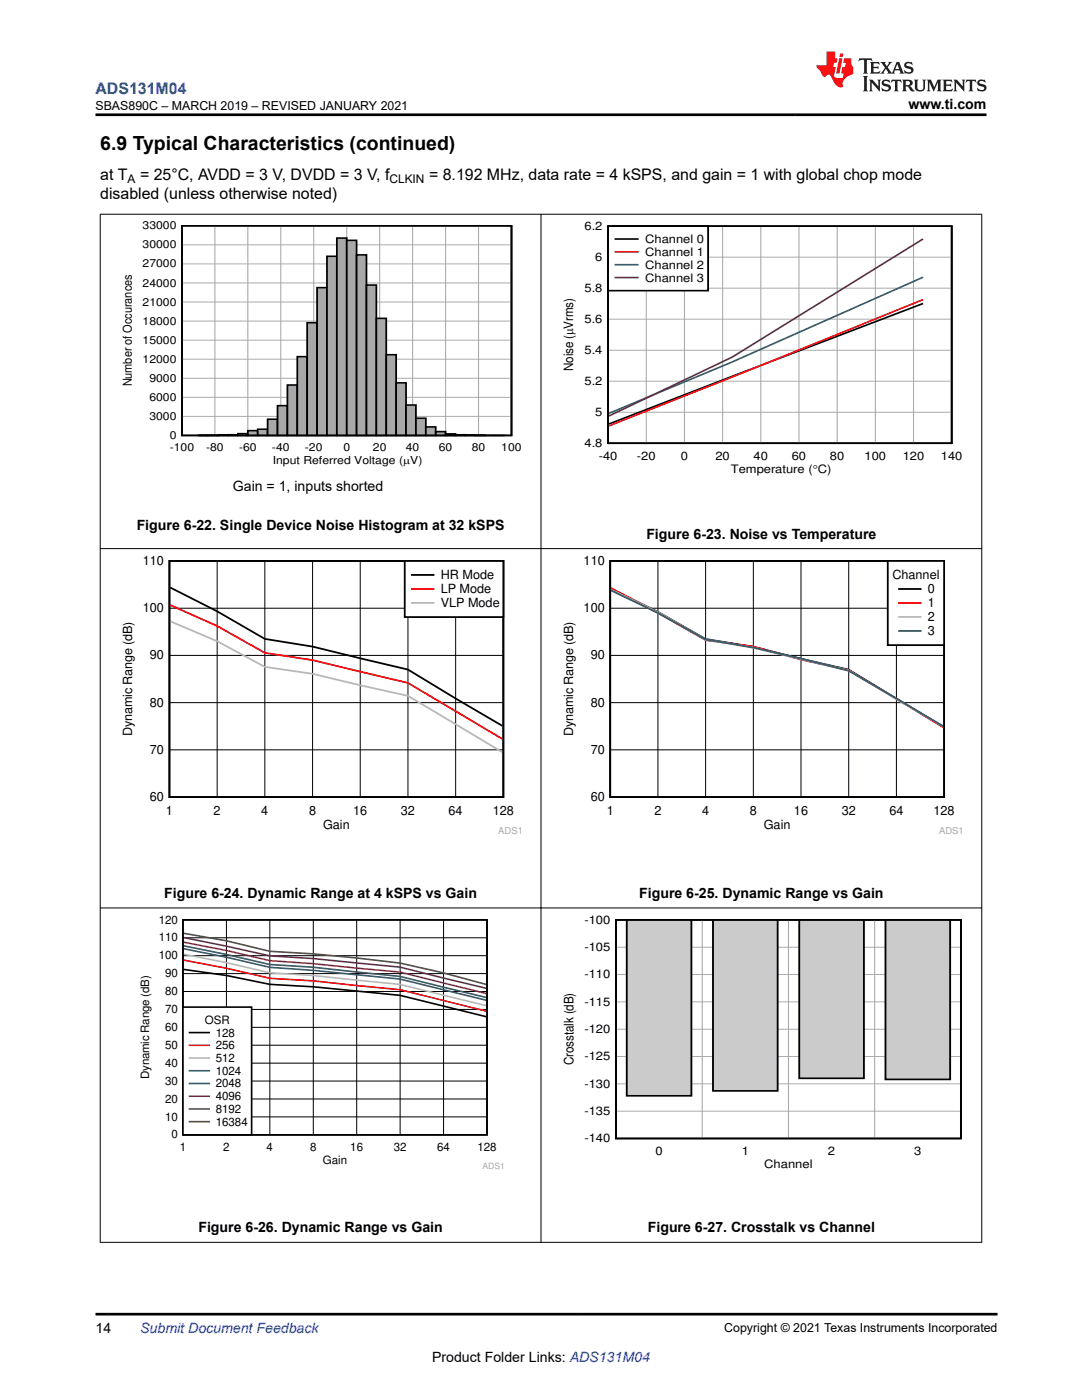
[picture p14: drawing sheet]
<svg xmlns="http://www.w3.org/2000/svg" width="216mm" height="279mm" viewBox="0 0 216 279" stroke-linecap="round" stroke-linejoin="round" font-family="sans-serif">
<defs><g id="words">
<text font-size="3.9" x="20" y="29.9">6.9 Typical Characteristics (continued)</text>
<text font-size="3.2" fill="#00f" x="19" y="18.7">ADS131M04</text>
<g font-size="3.2">
<text x="20" y="35.8">at T</text>
<text x="27.9" y="35.8">= 25°C, AVDD = 3 V, DVDD = 3 V, f</text>
<text x="85.6" y="35.8">= 8.192 MHz, data rate = 4 kSPS, and gain = 1 with global chop mode</text>
<text x="20" y="39.6">disabled (unless otherwise noted)</text>
</g>
<g font-size="2.8">
<text x="181.3" y="21.8">www.ti.com</text>
<text x="46.5" y="97.9">Gain = 1, inputs shorted</text>
<text x="27.3" y="105.7">Figure 6-22. Single Device Noise Histogram at 32 kSPS</text>
<text x="129" y="107.5">Figure 6-23. Noise vs Temperature</text>
<text x="32.8" y="179.2">Figure 6-24. Dynamic Range at 4 kSPS vs Gain</text>
<text x="127.5" y="179.2">Figure 6-25. Dynamic Range vs Gain</text>
<text x="39.6" y="245.9">Figure 6-26. Dynamic Range vs Gain</text>
<text x="129.3" y="245.8">Figure 6-27. Crosstalk vs Channel</text>
<text x="19" y="266.1">14</text>
<text x="86.2" y="271.7">Product Folder Links: ADS131M04</text>
</g>
<text font-size="2.8" fill="#00f" x="28" y="266.1">Submit Document Feedback</text>
<g font-size="2.6">
<text x="114.4" y="74" transform="rotate(-90 114.4 74)">Noise (PVrms)</text>
<text x="114.4" y="212.6" transform="rotate(-90 114.4 212.6)">Crosstalk (dB)</text>
</g>
<g font-size="2.5">
<text x="19.1" y="21.9">SBAS890C – MARCH 2019 – REVISED JANUARY 2021</text>
<text x="28.5" y="112.8">110</text>
<text x="116.5" y="112.8">110</text>
<text x="87.9" y="115.6">HR Mode</text>
<text x="87.9" y="118.4">LP Mode</text>
<text x="178.1" y="115.6">Channel</text>
<text x="185.1" y="118.4">0</text>
<text x="28.5" y="122.2">100</text>
<text x="87.9" y="121.2">VLP Mode</text>
<text x="116.5" y="122.2">100</text>
<text x="185.1" y="121.2">1</text>
<text x="185.1" y="124">2</text>
<text x="29.9" y="131.6">90</text>
<text x="117.9" y="131.6">90</text>
<text x="185.1" y="126.8">3</text>
<text x="29.9" y="141">80</text>
<text x="117.9" y="141">80</text>
<text x="26.4" y="146.8" transform="rotate(-90 26.4 146.8)">Dynamic Range (dB)</text>
<text x="114.3" y="146.8" transform="rotate(-90 114.3 146.8)">Dynamic Range (dB)</text>
<text x="29.9" y="150.4">70</text>
<text x="117.9" y="150.4">70</text>
<text x="29.9" y="159.9">60</text>
<text x="117.9" y="159.9">60</text>
<text x="33.1" y="162.7">1</text>
<text x="42.6" y="162.7">2</text>
<text x="52.1" y="162.7">4</text>
<text x="61.7" y="162.7">8</text>
<text x="64.5" y="165.5">Gain</text>
<text x="70.5" y="162.7">16</text>
<text x="80" y="162.7">32</text>
<text x="89.5" y="162.7">64</text>
<text x="98.3" y="162.7">128</text>
<text x="121.1" y="162.7">1</text>
<text x="130.6" y="162.7">2</text>
<text x="140.1" y="162.7">4</text>
<text x="149.6" y="162.7">8</text>
<text x="152.4" y="165.5">Gain</text>
<text x="158.4" y="162.7">16</text>
<text x="167.9" y="162.7">32</text>
<text x="177.5" y="162.7">64</text>
<text x="186.3" y="162.7">128</text>
<text x="144.5" y="265.8">Copyright © 2021 Texas Instruments Incorporated</text>
</g>
<g font-size="2.4">
<text x="25.5" y="36.5">A</text>
<text x="77.7" y="36.5">CLKIN</text>
<text x="26.3" y="77.1" transform="rotate(-90 26.3 77.1)">Number of Occurances</text>
</g>
<g font-size="2.3">
<text x="116.6" y="45.9">6.2</text>
<text x="118.8" y="52.1">6</text>
<text x="128.7" y="48.5">Channel 0</text>
<text x="128.7" y="51.1">Channel 1</text>
<text x="128.7" y="53.6">Channel 2</text>
<text x="116.6" y="58.3">5.8</text>
<text x="128.7" y="56.2">Channel 3</text>
<text x="116.6" y="64.4">5.6</text>
<text x="116.6" y="70.6">5.4</text>
<text x="116.6" y="76.8">5.2</text>
<text x="118.8" y="83">5</text>
<text x="116.6" y="89.2">4.8</text>
<text x="119.5" y="91.8">-40</text>
<text x="127.1" y="91.8">-20</text>
<text x="135.9" y="91.8">0</text>
<text x="142.8" y="91.8">20</text>
<text x="145.8" y="94.3">Temperature (qC)</text>
<text x="150.4" y="91.8">40</text>
<text x="158" y="91.8">60</text>
<text x="165.6" y="91.8">80</text>
<text x="172.5" y="91.8">100</text>
<text x="180.1" y="91.8">120</text>
<text x="187.8" y="91.8">140</text>
<text x="31.7" y="184.3">120</text>
<text x="116.6" y="184.3">-100</text>
<text x="31.7" y="191.5">100</text>
<text x="31.7" y="187.9">110</text>
<text x="116.6" y="189.8">-105</text>
<text x="33" y="195">90</text>
<text x="116.6" y="195.2">-110</text>
<text x="33" y="202.2">70</text>
<text x="33" y="198.6">80</text>
<text x="116.6" y="200.7">-115</text>
<text x="33" y="209.3">50</text>
<text x="33" y="205.8">60</text>
<text x="40.9" y="204.3">OSR</text>
<text x="43.1" y="206.9">128</text>
<text x="43.1" y="209.4">256</text>
<text x="116.6" y="206.1">-120</text>
<text x="29.8" y="215.3" transform="rotate(-90 29.8 215.3)">Dynamic Range (dB)</text>
<text x="33" y="212.9">40</text>
<text x="43.1" y="211.9">512</text>
<text x="43.1" y="214.5">1024</text>
<text x="116.6" y="211.6">-125</text>
<text x="33" y="220.1">20</text>
<text x="33" y="216.5">30</text>
<text x="43.1" y="217">2048</text>
<text x="43.1" y="219.6">4096</text>
<text x="116.6" y="217">-130</text>
<text x="33" y="223.6">10</text>
<text x="34.2" y="227.2">0</text>
<text x="43.1" y="222.1">8192</text>
<text x="43.1" y="224.6">16384</text>
<text x="116.6" y="227.9">-140</text>
<text x="116.6" y="222.5">-135</text>
<text x="35.9" y="229.7">1</text>
<text x="44.5" y="229.7">2</text>
<text x="53.2" y="229.7">4</text>
<text x="61.9" y="229.7">8</text>
<text x="64.4" y="232.3">Gain</text>
<text x="69.9" y="229.7">16</text>
<text x="78.6" y="229.7">32</text>
<text x="87.2" y="229.7">64</text>
<text x="95.3" y="229.7">128</text>
<text x="130.8" y="230.5">0</text>
<text x="148" y="230.5">1</text>
<text x="152.5" y="233.1">Channel</text>
<text x="165.2" y="230.5">2</text>
<text x="182.4" y="230.5">3</text>
</g>
<g font-size="2.2">
<text x="28.4" y="45.8">33000</text>
<text x="28.4" y="53.4">27000</text>
<text x="28.4" y="49.6">30000</text>
<text x="28.4" y="57.2">24000</text>
<text x="28.4" y="64.8">18000</text>
<text x="28.4" y="61">21000</text>
<text x="28.4" y="68.6">15000</text>
<text x="28.4" y="72.4">12000</text>
<text x="29.8" y="76.2">9000</text>
<text x="29.8" y="83.8">3000</text>
<text x="29.8" y="80">6000</text>
<text x="33.9" y="87.6">0</text>
<text x="33.9" y="90.1">-100</text>
<text x="41.1" y="90.1">-80</text>
<text x="47.7" y="90.1">-60</text>
<text x="54.3" y="90.1">-40</text>
<text x="54.4" y="92.6">Input Referred Voltage (PV)</text>
<text x="60.8" y="90.1">-20</text>
<text x="68.5" y="90.1">0</text>
<text x="74.4" y="90.1">20</text>
<text x="81" y="90.1">40</text>
<text x="87.6" y="90.1">60</text>
<text x="94.1" y="90.1">80</text>
<text x="100" y="90.1">100</text>
</g>
<g font-size="1.9" fill="#a8a8a8">
<text x="99.4" y="166.5">ADS1</text>
<text x="187.4" y="166.5">ADS1</text>
</g>
<text font-size="1.7" fill="#a8a8a8" x="96.3" y="233.3">ADS1</text>
</g></defs>
<path d="M36.3 45.1h65.8v41.8h-65.8z" fill="none" stroke="#000" stroke-width=".33"/>
<g fill="none" stroke="#a8a8a8" stroke-width=".2">
<path d="M36.3 56.5h65.8M36.3 52.7h65.8M36.3 48.9h65.8M42.9 45.1v41.8M49.5 45.1v41.8M56 45.1v41.8M62.6 45.1v41.8M69.2 45.1v41.8M75.8 45.1v41.8M82.3 45.1v41.8M88.9 45.1v41.8M95.5 45.1v41.8"/>
<path d="M36.3 79.3h65.8M36.3 75.5h65.8M36.3 71.7h65.8M36.3 67.9h65.8M36.3 64.1h65.8M36.3 60.3h65.8M36.3 83.1h65.8"/>
</g>
<path d="M39.6 86.9h2z" fill-rule="evenodd" fill="#a8a8a8"/>
<path d="M39.6 86.9h2z" fill="none" stroke="#000" stroke-width=".33"/>
<path d="M41.6 86.9h1.9z" fill-rule="evenodd" fill="#a8a8a8"/>
<path d="M41.6 86.9h1.9z" fill="none" stroke="#000" stroke-width=".33"/>
<path d="M43.5 86.8l2 .1z" fill-rule="evenodd" fill="#a8a8a8"/>
<path d="M43.5 86.8l2 .1z" fill="none" stroke="#000" stroke-width=".33"/>
<path d="M45.5 86.8h2v.1h-2z" fill-rule="evenodd" fill="#a8a8a8"/>
<path d="M45.5 86.8h2v.1h-2z" fill="none" stroke="#000" stroke-width=".33"/>
<path d="M47.5 86.5h2v.4h-2z" fill-rule="evenodd" fill="#a8a8a8"/>
<path d="M47.5 86.5h2v.4h-2z" fill="none" stroke="#000" stroke-width=".33"/>
<path d="M49.5 85.9h1.9v1h-1.9z" fill-rule="evenodd" fill="#a8a8a8"/>
<path d="M49.5 85.9h1.9v1h-1.9z" fill="none" stroke="#000" stroke-width=".33"/>
<path d="M51.4 85.7h2v1.2h-2z" fill-rule="evenodd" fill="#a8a8a8"/>
<path d="M51.4 85.7h2v1.2h-2z" fill="none" stroke="#000" stroke-width=".33"/>
<path d="M53.4 83.7h2v3.2h-2z" fill-rule="evenodd" fill="#a8a8a8"/>
<path d="M53.4 83.7h2v3.2h-2z" fill="none" stroke="#000" stroke-width=".33"/>
<path d="M55.4 81h2v5.9h-2z" fill-rule="evenodd" fill="#a8a8a8"/>
<path d="M55.4 81h1.9v5.9h-1.9z" fill="none" stroke="#000" stroke-width=".33"/>
<path d="M57.3 76.8h2v10.1h-2z" fill-rule="evenodd" fill="#a8a8a8"/>
<path d="M57.3 76.8h2v10.1h-2z" fill="none" stroke="#000" stroke-width=".33"/>
<path d="M59.3 71.2h2v15.7h-2z" fill-rule="evenodd" fill="#a8a8a8"/>
<path d="M59.3 71.2h2v15.7h-2z" fill="none" stroke="#000" stroke-width=".33"/>
<path d="M61.3 64.4h2v22.5h-2z" fill-rule="evenodd" fill="#a8a8a8"/>
<path d="M61.3 64.4h2v22.5h-2z" fill="none" stroke="#000" stroke-width=".33"/>
<path d="M63.3 57.4h2v29.5h-2z" fill-rule="evenodd" fill="#a8a8a8"/>
<path d="M63.3 57.4h1.9v29.5h-1.9z" fill="none" stroke="#000" stroke-width=".33"/>
<path d="M65.2 51.1h2v35.8h-2z" fill-rule="evenodd" fill="#a8a8a8"/>
<path d="M65.2 51.1h2v35.8h-2z" fill="none" stroke="#000" stroke-width=".33"/>
<path d="M67.2 47.5h2v39.4h-2z" fill-rule="evenodd" fill="#a8a8a8"/>
<path d="M67.2 47.5h2v39.4h-2z" fill="none" stroke="#000" stroke-width=".33"/>
<path d="M69.2 48h2v38.9h-2z" fill-rule="evenodd" fill="#a8a8a8"/>
<path d="M69.2 48h2v38.9h-2z" fill="none" stroke="#000" stroke-width=".33"/>
<path d="M71.2 50.9h1.9v36h-1.9z" fill-rule="evenodd" fill="#a8a8a8"/>
<path d="M71.2 50.9h1.9v36h-1.9z" fill="none" stroke="#000" stroke-width=".33"/>
<path d="M73.1 56.9h2v30h-2z" fill-rule="evenodd" fill="#a8a8a8"/>
<path d="M73.1 56.9h2v30h-2z" fill="none" stroke="#000" stroke-width=".33"/>
<path d="M75.1 63.5h2v23.4h-2z" fill-rule="evenodd" fill="#a8a8a8"/>
<path d="M75.1 63.5h2v23.4h-2z" fill="none" stroke="#000" stroke-width=".33"/>
<path d="M77.1 70.8h2v16.1h-2z" fill-rule="evenodd" fill="#a8a8a8"/>
<path d="M77.1 70.8h1.9v16.1h-1.9z" fill="none" stroke="#000" stroke-width=".33"/>
<path d="M79 76.4h2v10.5h-2z" fill-rule="evenodd" fill="#a8a8a8"/>
<path d="M79 76.4h2v10.5h-2z" fill="none" stroke="#000" stroke-width=".33"/>
<path d="M81 80.8h2v6.1h-2z" fill-rule="evenodd" fill="#a8a8a8"/>
<path d="M81 80.8h2v6.1h-2z" fill="none" stroke="#000" stroke-width=".33"/>
<path d="M83 83.5h2v3.4h-2z" fill-rule="evenodd" fill="#a8a8a8"/>
<path d="M83 83.5h2v3.4h-2z" fill="none" stroke="#000" stroke-width=".33"/>
<path d="M85 85.2h2v1.7h-2z" fill-rule="evenodd" fill="#a8a8a8"/>
<path d="M85 85.2h1.9v1.7h-1.9z" fill="none" stroke="#000" stroke-width=".33"/>
<path d="M86.9 86.1h2v.8h-2z" fill-rule="evenodd" fill="#a8a8a8"/>
<path d="M86.9 86.1h2v.8h-2z" fill="none" stroke="#000" stroke-width=".33"/>
<path d="M88.9 86.6h2v.3h-2z" fill-rule="evenodd" fill="#a8a8a8"/>
<path d="M88.9 86.6h2v.3h-2z" fill="none" stroke="#000" stroke-width=".33"/>
<path d="M90.9 86.8h2v.1h-2z" fill-rule="evenodd" fill="#a8a8a8"/>
<path d="M90.9 86.8h2v.1h-2z" fill="none" stroke="#000" stroke-width=".33"/>
<path d="M92.9 86.9h1.9z" fill-rule="evenodd" fill="#a8a8a8"/>
<path d="M92.9 86.9h1.9z" fill="none" stroke="#000" stroke-width=".33"/>
<path d="M94.8 86.9h2z" fill-rule="evenodd" fill="#a8a8a8"/>
<path d="M94.8 86.9h2z" fill="none" stroke="#000" stroke-width=".33"/>
<path d="M96.8 86.9h2z" fill-rule="evenodd" fill="#a8a8a8"/>
<path d="M96.8 86.9h2z" fill="none" stroke="#000" stroke-width=".33"/>
<path d="M98.8 86.9h2z" fill-rule="evenodd" fill="#a8a8a8"/>
<path d="M36.3 45.1h65.8v41.8h-65.8zM98.8 86.9h1.9z" fill="none" stroke="#000" stroke-width=".33"/>
<path d="M121.3 45.1h68.6v43.4h-68.6zM184.2 60.6l-62.7 24" fill="none" stroke="#000" stroke-width=".35"/>
<g fill="none" stroke="#a8a8a8" stroke-width=".2">
<path d="M121.3 57.5h68.6M121.3 51.3h68.6M129 45.1v43.4M136.6 45.1v43.4M144.2 45.1v43.4M151.8 45.1v43.4M159.4 45.1v43.4M167 45.1v43.4M174.7 45.1v43.4M182.3 45.1v43.4M121.3 76.1h68.6M121.3 69.9h68.6"/>
<path d="M121.3 63.7h68.6M121.3 82.3h68.6"/>
</g>
<path d="M184.2 59.8l-38.1 15.5-24.6 9.7" fill="none" stroke="#f00" stroke-width=".35"/>
<path d="M184.2 55.3l-38.1 16.9-24.6 10.3" fill="none" stroke="#295c75" stroke-width=".35"/>
<path d="M184.2 47.7l-38.1 23.6-24.6 11.7" fill="none" stroke="#68275f" stroke-width=".35"/>
<path d="M121.3 45.1h20v12.9h-20z" fill-rule="evenodd" fill="#fff"/>
<path d="M121.3 45.1h20v12.9h-20zM122.8 47.7h4.4" fill="none" stroke="#000" stroke-width=".35"/>
<path d="M122.8 50.3h4.4" fill="none" stroke="#f00" stroke-width=".35"/>
<path d="M122.8 52.8h4.4" fill="none" stroke="#295c75" stroke-width=".35"/>
<path d="M122.8 55.4h4.4" fill="none" stroke="#68275f" stroke-width=".35"/>
<path d="M33.8 111.9h66.6v47.2h-66.6zM34 117.3l9.3 4.7 9.5 5.5 9.6 1.5 19 4.6 18.9 11.3" fill="none" stroke="#000" stroke-width=".36"/>
<path d="M43.3 112v47.1M52.8 112v47.1M62.4 112v47.1M71.9 112v47.1M81.4 112v47.1M90.9 112v47.1M33.8 130.8h66.6M33.8 121.4h66.6M33.8 149.6h66.6M33.8 140.2h66.6" fill="none" stroke="#000" stroke-width=".2"/>
<path d="M34 120.8l9.3 4.1 9.5 5.4 9.6 1.4 19 4.6 18.9 11.2" fill="none" stroke="#f00" stroke-width=".36"/>
<path d="M34 124l9.3 4 9.5 5.1 9.6 1.4 19 4.4 18.9 11.2" fill="none" stroke="#b8b8b8" stroke-width=".36"/>
<path d="M80.8 112h19.6v11.2h-19.6z" fill-rule="evenodd" fill="#fff"/>
<path d="M80.8 112h19.6v11.2h-19.6zM82.2 114.7h4.3M121.8 111.9h66.6v47.2h-66.6zM121.9 117.5l9.4 4.6 9.5 5.4 9.5 1.6 19.1 4.6 18.8 11.3" fill="none" stroke="#000" stroke-width=".36"/>
<path d="M82.2 117.5h4.3M121.9 117.4l9.4 4.9 9.5 5.4 9.5 1.3 9.5 2.6 9.6 2.2 18.8 11.3" fill="none" stroke="#f00" stroke-width=".36"/>
<path d="M121.9 117.7l9.4 4.5 9.5 5.4 9.5 1.7 19.1 4.5 9.5 5.8 9.3 5.3M82.2 120.3h4.3" fill="none" stroke="#b8b8b8" stroke-width=".36"/>
<path d="M131.3 112v47.1M140.8 112v47.1M150.3 112v47.1M159.8 112v47.1M169.4 112v47.1M178.9 112v47.1M121.8 130.8h66.6M121.8 121.4h66.6M121.8 149.6h66.6M121.8 140.2h66.6" fill="none" stroke="#000" stroke-width=".2"/>
<path d="M121.9 117.8l9.4 4.5 9.5 5.3 9.5 1.6 9.5 2.2 9.6 2.5 18.8 11" fill="none" stroke="#295c75" stroke-width=".36"/>
<path d="M177.1 111.9h11.3v16.9h-11.3z" fill-rule="evenodd" fill="#fff"/>
<path d="M177.1 111.9h11.3v16.9h-11.3zM179.4 117.5h4.3" fill="none" stroke="#000" stroke-width=".36"/>
<path d="M179.4 120.3h4.3" fill="none" stroke="#f00" stroke-width=".36"/>
<path d="M179.4 123.1h4.3" fill="none" stroke="#b8b8b8" stroke-width=".36"/>
<path d="M179.4 125.9h4.3" fill="none" stroke="#295c75" stroke-width=".36"/>
<path d="M36.5 183.6h60.7v42.9h-60.7zM36.7 193.5l8.5 1.2 8.6 1.7 8.7 .5 17.3 1.7 17.2 4.3" fill="none" stroke="#000" stroke-width=".32"/>
<g fill="none" stroke="#000" stroke-width=".2">
<path d="M36.5 197.9h60.7M36.5 194.3h60.7M36.5 190.7h60.7M36.5 187.2h60.7M45.2 183.6v42.9M53.8 183.6v42.9M62.5 183.6v42.9M71.2 183.6v42.9M79.8 183.6v42.9M88.5 183.6v42.9M36.5 219.3h60.7M36.5 215.7h60.7"/>
<path d="M36.5 212.2h60.7M36.5 208.6h60.7M36.5 205h60.7M36.5 201.5h60.7M36.5 222.9h60.7"/>
</g>
<path d="M36.7 191.6l8.5 1.6 8.6 2 8.7 .6 17.3 1.7 17.2 4.3" fill="none" stroke="#f00" stroke-width=".32"/>
<path d="M36.7 190.4l8.5 1.7 8.6 2 8.7 .6 17.3 1.8 17.2 4.2" fill="none" stroke="#b8b8b8" stroke-width=".32"/>
<path d="M36.7 189.3l8.5 1.7 8.6 2.1 8.7 .6 17.3 1.7 17.2 4.2" fill="none" stroke="#295c75" stroke-width=".32"/>
<path d="M36.7 188.8l8.5 1.7 8.6 2 8.7 .5 17.3 1.9 17.2 4.2" fill="none" stroke="#286b48" stroke-width=".32"/>
<path d="M36.7 188l8.5 1.7 8.6 2 8.7 .6 17.3 1.7 17.2 4.3" fill="none" stroke="#9d3939" stroke-width=".32"/>
<path d="M36.7 187.1l17.1 3.7 8.7 .5 17.3 1.7 17.2 4.2" fill="none" stroke="#68275f" stroke-width=".32"/>
<path d="M36.7 186.3l8.5 1.5 8.6 2.1 8.7 .5 8.7 .8 8.6 1 8.7 2 8.5 2.3" fill="none" stroke="#6b5028" stroke-width=".32"/>
<path d="M36.5 201h13.7v25.5h-13.7z" fill-rule="evenodd" fill="#fff"/>
<path d="M36.5 201h13.7v25.5h-13.7zM37.8 206.1h3.9" fill="none" stroke="#000" stroke-width=".32"/>
<path d="M37.8 208.6h3.9" fill="none" stroke="#f00" stroke-width=".32"/>
<path d="M37.8 211.2h3.9" fill="none" stroke="#b8b8b8" stroke-width=".32"/>
<path d="M37.8 213.7h3.9" fill="none" stroke="#295c75" stroke-width=".32"/>
<path d="M37.8 216.2h3.9" fill="none" stroke="#286b48" stroke-width=".32"/>
<path d="M37.8 218.8h3.9" fill="none" stroke="#9d3939" stroke-width=".32"/>
<path d="M37.8 221.3h3.9" fill="none" stroke="#68275f" stroke-width=".32"/>
<path d="M37.8 223.9h3.9" fill="none" stroke="#6b5028" stroke-width=".32"/>
<path d="M122.9 183.6h68.8v43.6h-68.8z" fill="none" stroke="#000" stroke-width=".35"/>
<path d="M122.9 199.9h68.8M122.9 194.5h68.8M122.9 189h68.8M140.1 183.6v43.6M157.3 183.6v43.6M174.5 183.6v43.6M122.9 216.3h68.8M122.9 210.9h68.8M122.9 205.4h68.8M122.9 221.8h68.8" fill="none" stroke="#a8a8a8" stroke-width=".2"/>
<path d="M125.1 183.6h12.9v35.1h-12.9z" fill-rule="evenodd" fill="#cbcbcb"/>
<path d="M125.1 183.6h12.9v35.1h-12.9z" fill="none" stroke="#000" stroke-width=".35"/>
<path d="M142.3 183.6h12.9v34.1h-12.9z" fill-rule="evenodd" fill="#cbcbcb"/>
<path d="M142.3 183.6h12.9v34.1h-12.9z" fill="none" stroke="#000" stroke-width=".35"/>
<path d="M159.5 183.6h12.9v31.6h-12.9z" fill-rule="evenodd" fill="#cbcbcb"/>
<path d="M159.5 183.6h12.9v31.6h-12.9z" fill="none" stroke="#000" stroke-width=".35"/>
<path d="M176.7 183.6h12.9v31.8h-12.9z" fill-rule="evenodd" fill="#cbcbcb"/>
<path d="M122.9 183.6h68.8v43.6h-68.8zM176.7 183.6h12.9v31.8h-12.9z" fill="none" stroke="#000" stroke-width=".35"/>
<path d="M19.9 42.8h176.1M20 42.7v205.3M107.9 42.7v205.3M195.9 42.7v205.3M19.9 109.5h176.1M19.9 181.2h176.1M19.9 247.9h176.1" fill="none" stroke="#000" stroke-width=".2"/>
<path d="M171.5 11.6l-.2 .6 .5-.2h.6v.1v2.2l-.2 .4h1l-.2-.4v-2.2v-.1h.5l.6 .2-.2-.6zM173.6 12.4l.2 .3v1.6l-.2 .4h1.9l.1-.6a1.08 1.08 0 0 1-1.3 .2v-.7h.6l.4 .2v-.7l-.4 .2h-.6v-.5l.2-.2a1 1 0 0 1 1 .3l-.1-.5zM175.7 12.4l.9 1.1-1 1.2h.9l-.2-.2 .5-.8 .4 .8-.2 .2h1.6l-.2-.2 .2-.5h.9l.1 .5-.1 .2h.9l-.2-.4-.8-1.9h-.5l-.9 2.1-.9-1.1 .9-1h-.8l.2 .2-.4 .6-.4-.6 .2-.2zM179 12.8l.4 1h-.7zM180.7 12.5a.65 .65 0 0 0-.2 .7 .65 .65 0 0 0 .6 .5l.6 .1 .1 .3a.79 .79 0 0 1-.7 .4 .79 .79 0 0 1-.7-.5l.1 .7 .2-.1a.93 .93 0 0 0 1.1 0 .93 .93 0 0 0 .4-.9 1.46 1.46 0 0 0-1.2-.6l-.1-.3a1.09 1.09 0 0 1 1.2 .2l-.2-.6-.1 .1-.5-.2zM172.2 15.2l.2 .4v2.2l-.2 .4h1l-.2-.4v-2.2l.2-.4zM173.4 15.9l.2 .4v1.5l-.2 .4h.8l-.3-.4 .1-1.3 1.6 1.8v-2l.2-.4h-.7l.1 .2 .1 1.1-1.2-1.3zM176.2 16a.65 .65 0 0 0-.2 .8 .65 .65 0 0 0 .6 .4l.6 .2 .1 .2a.79 .79 0 0 1-.7 .4 .79 .79 0 0 1-.7-.5l.1 .7 .2-.1a.93 .93 0 0 0 1.1 .1 .93 .93 0 0 0 .4-1 1.46 1.46 0 0 0-1.2-.5l-.1-.4a1.09 1.09 0 0 1 1.2 .2l-.1-.6-.2 .1-.5-.1zM177.9 15.9l-.1 .6a.63 .63 0 0 1 .8-.3v1.6l-.3 .4h1l-.2-.4v-1.6a.66 .66 0 0 1 .8 .3l-.1-.6zM180 15.9l.2 .4v1.5l-.2 .4h1l-.2-.2-.1-.7h.5l.1 .2a.79 .79 0 0 0 1.2 .6l-1-.9a.61 .61 0 0 0 .6-.6 .61 .61 0 0 0-.5-.7zM180.8 16.2h.1a.47 .47 0 0 1 .5 .1 .47 .47 0 0 1 .1 .5l-.1 .1-.7 .1zM182.3 15.9l.2 .2a2.27 2.27 0 0 0 .4 2 1.04 1.04 0 0 0 1.7-.7v-1.3l.2-.2h-.8l.2 .4v1.1a.6 .6 0 0 1-.6 .6 .6 .6 0 0 1-.6-.6v-1.1l.3-.4zM184.9 15.9l.2 .4v1.5l-.2 .4h.8l-.3-.4v-1.4l.9 1.9 .9-1.9v1.4l-.3 .4h1l-.2-.4v-1.5l.2-.4h-.8l-.7 1.5-.6-1.5zM188.1 15.9l.2 .4v1.5l-.2 .4h1.9l.1-.6a1.09 1.09 0 0 1-1.3 .2v-.7h.6l.4 .2v-.6l-.4 .2h-.6v-.6l.2-.1a1.01 1.01 0 0 1 1 .3l-.1-.6zM190.2 15.9l.3 .4v1.5l-.3 .4h.8l-.2-.4v-1.3l1.6 1.8v-2l.2-.4h-.7l.2 .2v1.1l-1.2-1.3zM192.8 15.9l-.1 .6a.63 .63 0 0 1 .8-.3v1.6l-.3 .4h1l-.2-.4v-1.6a.66 .66 0 0 1 .8 .3l-.1-.6zM195.2 16a.65 .65 0 0 0-.2 .8 .65 .65 0 0 0 .6 .4l.6 .2 .2 .2a.79 .79 0 0 1-.7 .4 .79 .79 0 0 1-.7-.5l.1 .7 .2-.1a.93 .93 0 0 0 1 .1 .93 .93 0 0 0 .5-1 1.46 1.46 0 0 0-1.3-.5v-.4a1.09 1.09 0 0 1 1.2 .2l-.2-.6-.2 .1-.5-.1z" fill="#231f20"/>
<path d="M164.9 10.3v2.7h-2l.1 .4 .8 1a.95 .95 0 0 0 1 .9 .59 .59 0 0 1 .5-.4 .59 .59 0 0 1 .5 .3l.4 .8a1.59 1.59 0 0 0 2.1 1.4 1.61 1.61 0 0 1 1-2.3l1-.3-.1-1.5a1.59 1.59 0 0 1-.3-1.7h-1.5l-.2 .9h.6l-.2 .9h-.5l-.2 .9v.3l.4 .1-.1 .9h-.7a.73 .73 0 0 1-1-.7l.3-1.5h-.5l.1-.9h.5l.2-.9h-.5v-1.3zM167.4 11.6l-.6 3.1h.7l.6-3.1zM167.6 10.7l-.1 .6h.7l.1-.6z" fill="#ed1c24"/>
<path d="M19 22.9h177.8M19 262.3h180" fill="none" stroke="#000" stroke-width=".53"/>
<use href="#words"/>
</svg>
